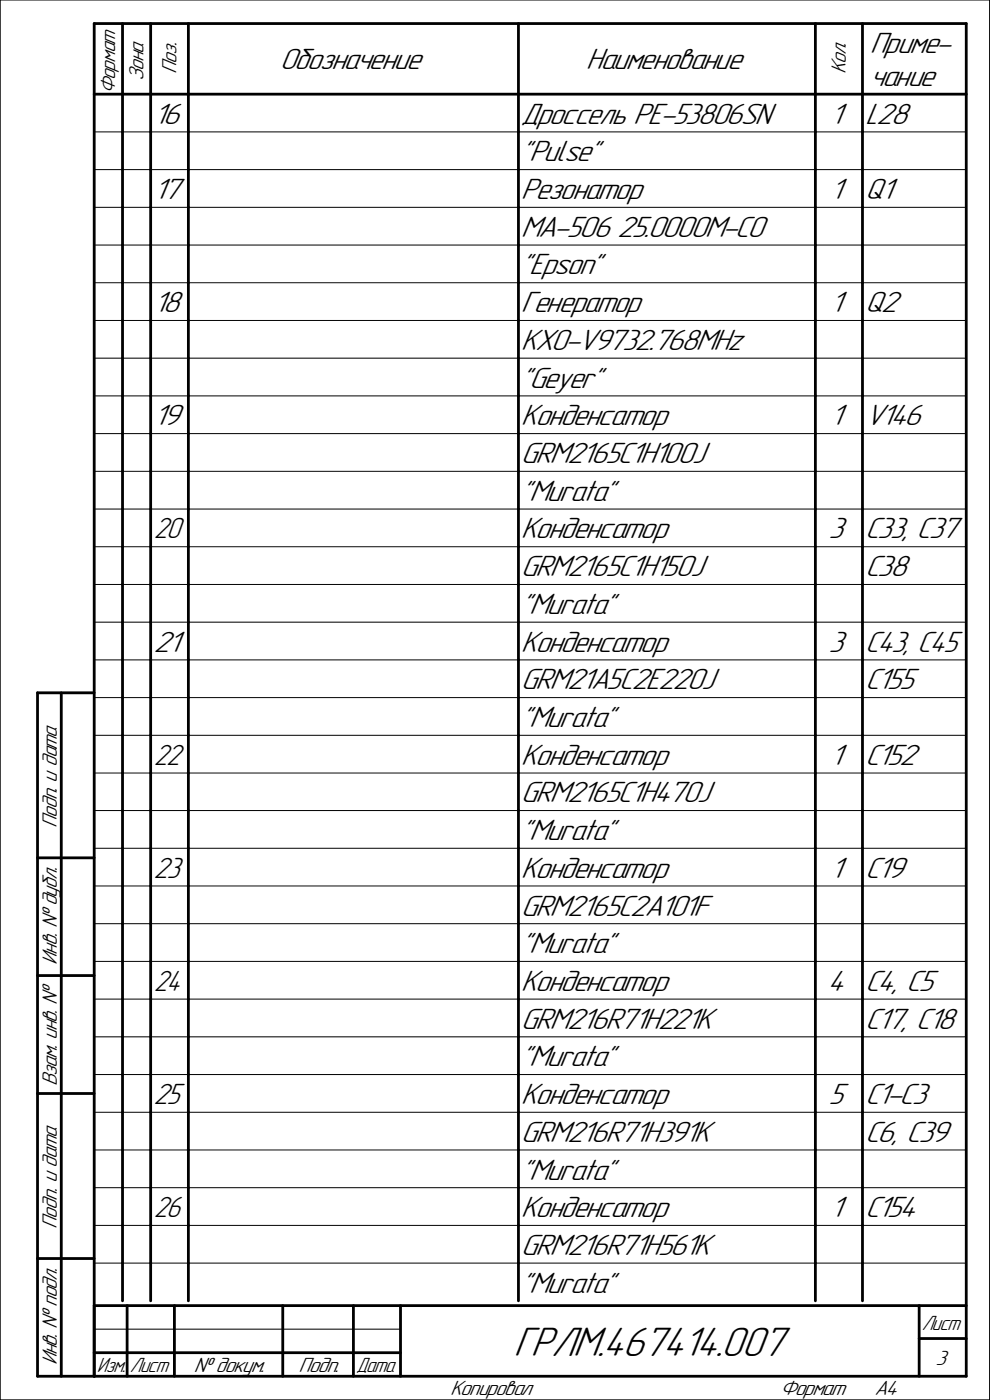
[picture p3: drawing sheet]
<svg xmlns="http://www.w3.org/2000/svg" width="210mm" height="297mm" viewBox="0 0 210 297" stroke-linecap="round" stroke-linejoin="round" font-family="sans-serif">
<defs><g id="words">
<text font-size="9.3" x="108.9" y="287.6">ГРЛМ.467414.007</text>
<g font-size="6.7">
<text x="184.5" y="11.2">Приме-</text>
<text x="59.4" y="14.7">Обозначение</text>
<text x="124.3" y="14.7">Наименование</text>
<text x="184.5" y="18.2">чание</text>
<text x="32.6" y="26.2">16</text>
<text x="110.5" y="26.2">Дроссель PE-53806SN</text>
<text x="176.1" y="26.2">1</text>
<text x="183.5" y="26.2">L28</text>
<text x="110.5" y="34.2">&quot;Pulse&quot;</text>
<text x="32.6" y="42.2">17</text>
<text x="110.5" y="42.2">Резонатор</text>
<text x="176.1" y="42.2">1</text>
<text x="183.5" y="42.2">Q1</text>
<text x="110.5" y="50.2">MA-506 25.0000M-CO</text>
<text x="110.5" y="58.2">&quot;Epson&quot;</text>
<text x="32.6" y="66.2">18</text>
<text x="110.5" y="66.2">Генератор</text>
<text x="176.1" y="66.2">1</text>
<text x="183.5" y="66.2">Q2</text>
<text x="110.5" y="74.2">KXO-V9732.768MHz</text>
<text x="110.5" y="82.2">&quot;Geyer&quot;</text>
<text x="32.6" y="90.2">19</text>
<text x="110.5" y="90.2">Конденсатор</text>
<text x="176.1" y="90.2">1</text>
<text x="183.5" y="90.2">V146</text>
<text x="110.5" y="98.2">GRM2165C1H100J</text>
<text x="110.5" y="106.2">&quot;Murata&quot;</text>
<text x="110.5" y="114.2">Конденсатор</text>
<text x="175.8" y="114.2">3</text>
<text x="183.5" y="114.2">C33, C37</text>
<text x="110.5" y="122.2">GRM2165C1H150J</text>
<text x="183.5" y="122.2">C38</text>
<text x="110.5" y="130.2">&quot;Murata&quot;</text>
<text x="32.6" y="138.2">21</text>
<text x="110.5" y="138.2">Конденсатор</text>
<text x="175.8" y="138.2">3</text>
<text x="183.5" y="138.2">C43, C45</text>
<text x="110.5" y="146.2">GRM21A5C2E220J</text>
<text x="183.5" y="146.2">C155</text>
<text x="110.5" y="154.2">&quot;Murata&quot;</text>
<text x="110.5" y="162.2">Конденсатор</text>
<text x="176.1" y="162.2">1</text>
<text x="183.5" y="162.2">C152</text>
<text x="110.5" y="170.2">GRM2165C1H470J</text>
<text x="110.5" y="178.2">&quot;Murata&quot;</text>
<text x="110.5" y="186.2">Конденсатор</text>
<text x="176.1" y="186.2">1</text>
<text x="183.5" y="186.2">C19</text>
<text x="110.5" y="194.2">GRM2165C2A101F</text>
<text x="110.5" y="202.2">&quot;Murata&quot;</text>
<text x="110.5" y="210.2">Конденсатор</text>
<text x="175.6" y="210.2">4 C4, C5</text>
<text x="110.5" y="218.2">GRM216R71H221K</text>
<text x="183.5" y="218.2">C17, C18</text>
<text x="110.5" y="226.2">&quot;Murata&quot;</text>
<text x="110.5" y="234.2">Конденсатор</text>
<text x="175.8" y="234.2">5</text>
<text x="183.5" y="234.2">C1-C3</text>
<text x="110.5" y="242.2">GRM216R71H391K</text>
<text x="183.5" y="242.2">C6, C39</text>
<text x="110.5" y="250.2">&quot;Murata&quot;</text>
<text x="110.5" y="258.2">Конденсатор</text>
<text x="176.1" y="258.2">1</text>
<text x="183.5" y="258.2">C154</text>
<text x="110.5" y="266.2">GRM216R71H561K</text>
<text x="110.5" y="274.2">&quot;Murata&quot;</text>
</g>
<g font-size="6.6">
<text x="32.6" y="114.2">20</text>
<text x="32.6" y="162.2">22</text>
<text x="32.6" y="186.2">23</text>
<text x="32.6" y="210.2">24</text>
<text x="32.6" y="234.2">25</text>
<text x="32.6" y="258.2">26</text>
</g>
<g font-size="4.7">
<text x="30.4" y="17.2" transform="rotate(-90 30.4 17.2)">Зона</text>
<text x="37.4" y="15.6" transform="rotate(-90 37.4 15.6)">Поз.</text>
<text x="179.4" y="15.7" transform="rotate(-90 179.4 15.7)">Кол.</text>
<text x="24.4" y="20" transform="rotate(-90 24.4 20)">Формат</text>
<text x="12.1" y="175.6" transform="rotate(-90 12.1 175.6)">Подп. и дата</text>
<text x="12.1" y="204.7" transform="rotate(-90 12.1 204.7)">Инв. № дубл.</text>
<text x="12.1" y="230.4" transform="rotate(-90 12.1 230.4)">Взам. инв. №</text>
<text x="12.1" y="260.6" transform="rotate(-90 12.1 260.6)">Подп. и дата</text>
<text x="195.6" y="282.1">Лист</text>
<text x="12.1" y="289.7" transform="rotate(-90 12.1 289.7)">Инв. № подл.</text>
<text x="20.6" y="291">Изм. Лист</text>
<text x="41.1" y="291">№ докум.</text>
<text x="63.4" y="291">Подп.</text>
<text x="75.6" y="291">Дата</text>
<text x="198.5" y="289.6">3</text>
<text x="95.5" y="296">Копировал</text>
<text x="165.5" y="296">Формат</text>
<text x="185.5" y="296">A4</text>
</g>
</g></defs>
<g fill="none" stroke="#000" stroke-width=".21">
<path d="M-.1 0h210.2M0 0v297M210 0v297M20 28h185M20 36h185M20 44h185M20 52h185M20 60h185M20 68h185M20 76h185M20 84h185M20 92h185"/>
<path d="M20 100h185M20 108h185M20 116h185M20 124h185M20 132h185M20 140h185M20 148h185M20 156h185M20 164h185M20 172h185M20 180h185M20 188h185"/>
<path d="M20 196h185M20 204h185M20 212h185M20 220h185M20 228h185M20 236h185M20 244h185M20 252h185M20 260h185M20 268h185M-.1 297h210.2M20 282h65"/>
</g>
<g fill="none" stroke="#000" stroke-width=".59">
<path d="M20 20h185M26 5v271M32 5v271M40 5v271M110 5v271M173 5v271M183 5v271M13 147v145M20 147h-12v145h197v-287h-185v287M8 182h12M8 207h12M8 232h12"/>
<path d="M8 267h12M20 277h185M27 277v15M37 277v15M60 277v15M75 277v15M85 277v15M195 277v15M20 287h65M195 284h10"/>
</g>
<use href="#words"/>
</svg>
